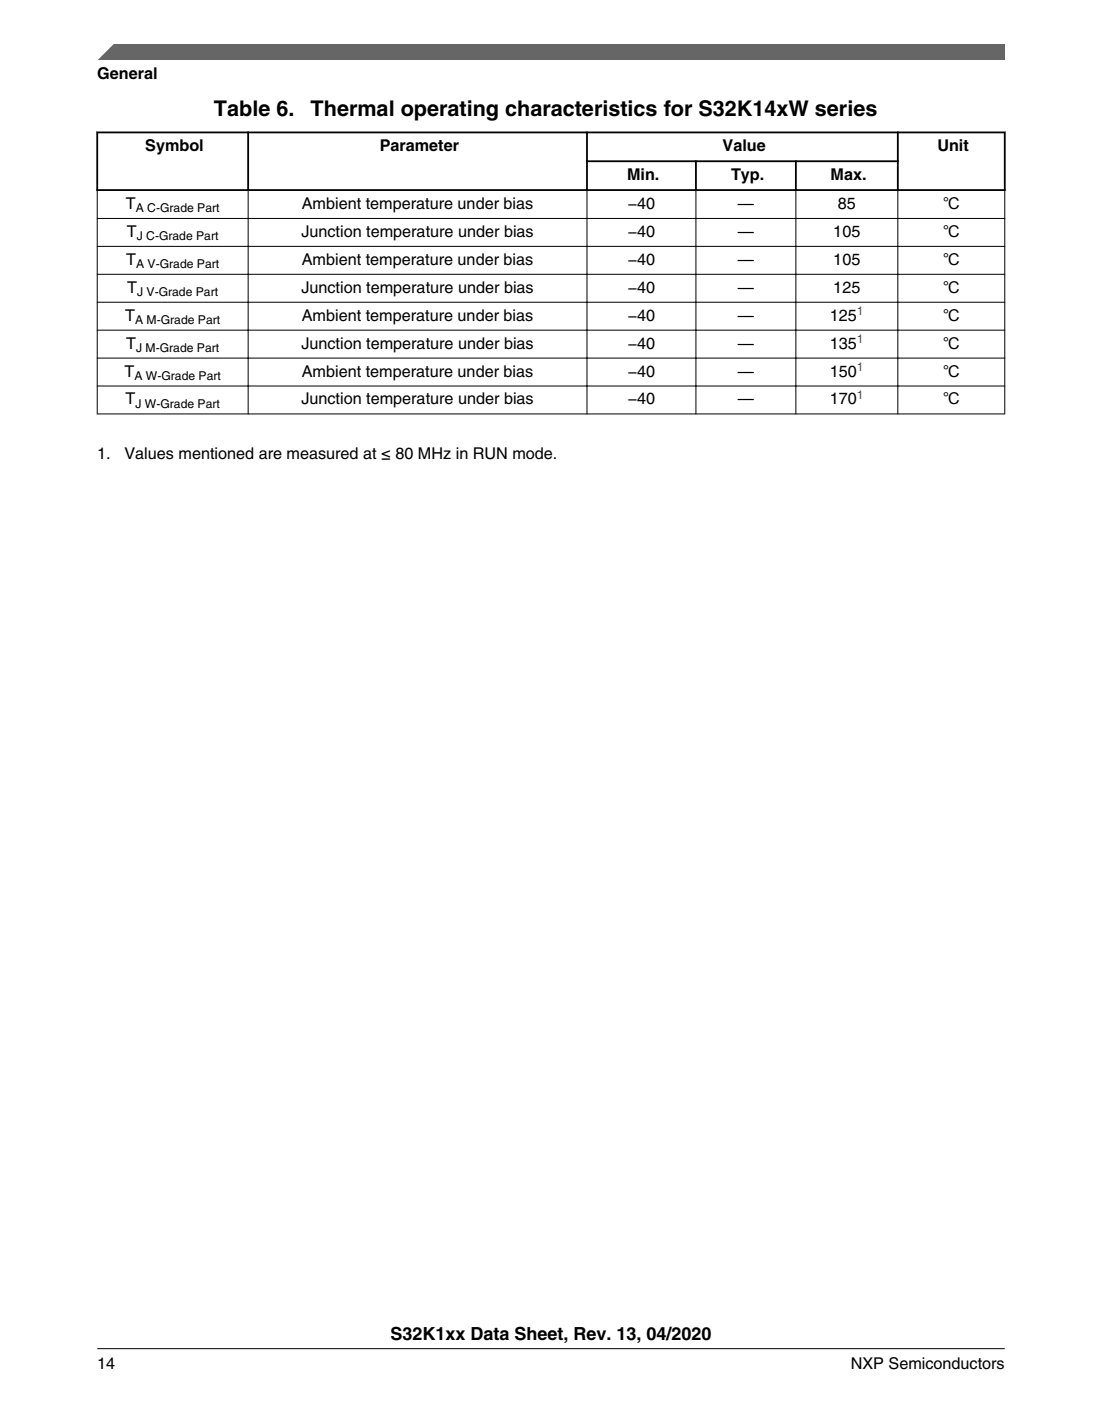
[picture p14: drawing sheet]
<svg xmlns="http://www.w3.org/2000/svg" width="216mm" height="274mm" viewBox="0 0 216 274" stroke-linecap="round" stroke-linejoin="round" font-family="sans-serif">
<defs><g id="words">
<g font-size="4.2">
<text x="41.9" y="22.7">Table 6.</text>
<text x="60.9" y="22.7">Thermal operating characteristics for S32K14xW series</text>
</g>
<text font-size="3.5" x="76.5" y="262.3">S32K1xx Data Sheet, Rev. 13, 04/2020</text>
<g font-size="3.2">
<text x="19.1" y="15.5">General</text>
<text x="28.5" y="29.6">Symbol</text>
<text x="74.4" y="29.6">Parameter</text>
<text x="141.6" y="29.6">Value</text>
<text x="183.6" y="29.6">Unit</text>
<text x="122.9" y="35.3">Min.</text>
<text x="143.2" y="35.3">Typ.</text>
<text x="162.7" y="35.3">Max.</text>
<text x="24.7" y="40.9">T</text>
<text x="59.1" y="40.9">Ambient temperature under bias</text>
<text x="123" y="40.9">−40</text>
<text x="144.5" y="40.9">—</text>
<text x="164.1" y="40.9">85</text>
<text x="184.8" y="40.9">℃</text>
<text x="24.9" y="46.4">T</text>
<text x="59" y="46.4">Junction temperature under bias</text>
<text x="123" y="46.4">−40</text>
<text x="144.5" y="46.4">—</text>
<text x="163.3" y="46.4">105</text>
<text x="184.8" y="46.4">℃</text>
<text x="24.7" y="51.8">T</text>
<text x="59.1" y="51.8">Ambient temperature under bias</text>
<text x="123" y="51.8">−40</text>
<text x="144.5" y="51.8">—</text>
<text x="163.3" y="51.8">105</text>
<text x="184.8" y="51.8">℃</text>
<text x="24.9" y="57.3">T</text>
<text x="59" y="57.3">Junction temperature under bias</text>
<text x="123" y="57.3">−40</text>
<text x="144.5" y="57.3">—</text>
<text x="163.3" y="57.3">125</text>
<text x="184.8" y="57.3">℃</text>
<text x="24.5" y="62.8">T</text>
<text x="59.1" y="62.8">Ambient temperature under bias</text>
<text x="123" y="62.8">−40</text>
<text x="144.5" y="62.8">—</text>
<text x="162.6" y="62.8">125</text>
<text x="184.8" y="62.8">℃</text>
<text x="24.7" y="68.3">T</text>
<text x="59" y="68.3">Junction temperature under bias</text>
<text x="123" y="68.3">−40</text>
<text x="144.5" y="68.3">—</text>
<text x="162.6" y="68.3">135</text>
<text x="184.8" y="68.3">℃</text>
<text x="24.4" y="73.7">T</text>
<text x="59.1" y="73.7">Ambient temperature under bias</text>
<text x="123" y="73.7">−40</text>
<text x="144.5" y="73.7">—</text>
<text x="162.6" y="73.7">150</text>
<text x="184.8" y="73.7">℃</text>
<text x="24.6" y="79.2">T</text>
<text x="59" y="79.2">Junction temperature under bias</text>
<text x="123" y="79.2">−40</text>
<text x="144.5" y="79.2">—</text>
<text x="162.6" y="79.2">170</text>
<text x="184.8" y="79.2">℃</text>
<text x="19" y="89.9">1.</text>
<text x="24.4" y="89.9">Values mentioned are measured at ≤ 80 MHz in RUN mode.</text>
<text x="19" y="268">14</text>
<text x="166.7" y="268">NXP Semiconductors</text>
</g>
<g font-size="2.4">
<text x="26.6" y="41.5">A C-Grade Part</text>
<text x="26.8" y="47">J C-Grade Part</text>
<text x="26.7" y="52.5">A V-Grade Part</text>
<text x="26.9" y="58">J V-Grade Part</text>
<text x="26.5" y="63.4">A M-Grade Part</text>
<text x="26.7" y="68.9">J M-Grade Part</text>
<text x="26.3" y="74.4">A W-Grade Part</text>
<text x="26.5" y="79.8">J W-Grade Part</text>
</g>
<g font-size="2.4" fill="#00f">
<text x="167.9" y="61.7">1</text>
<text x="167.9" y="67.2">1</text>
<text x="167.9" y="72.7">1</text>
<text x="167.9" y="78.1">1</text>
</g>
</g></defs>
<path d="M18.9 25.9h178.1M18.9 37.2h178.1M19 25.8v11.6M48.6 25.8v11.6M114.8 31.6h61.3M115 25.8v11.6M136.3 31.4v6M155.9 31.4v6M175.9 25.8v11.6M196.8 25.8v11.6" fill="none" stroke="#000" stroke-width=".35"/>
<g fill="none" stroke="#000" stroke-width=".2">
<path d="M19 37.4v43.7M48.6 37v44.1M115 37v44.1M136.3 37v44.1M155.9 37v44.1M175.9 37v44.1M196.8 37.4v43.7M19 42.8h177.9M19 48.2h177.9M19 53.7h177.9M19 59.2h177.9M19 64.6h177.9"/>
<path d="M19 70.1h177.9M19 75.6h177.9M19 81.1h177.9"/>
</g>
<path d="M19 11.7l5.7-3.1 172.2 .1v3z" fill="#666"/>
<path d="M22.5 8.6l-3.1 3.1" fill="none" stroke="#666" stroke-width=".28"/>
<path d="M19 264.1h177.8" fill="none" stroke="#000" stroke-width=".2"/>
<use href="#words"/>
</svg>
